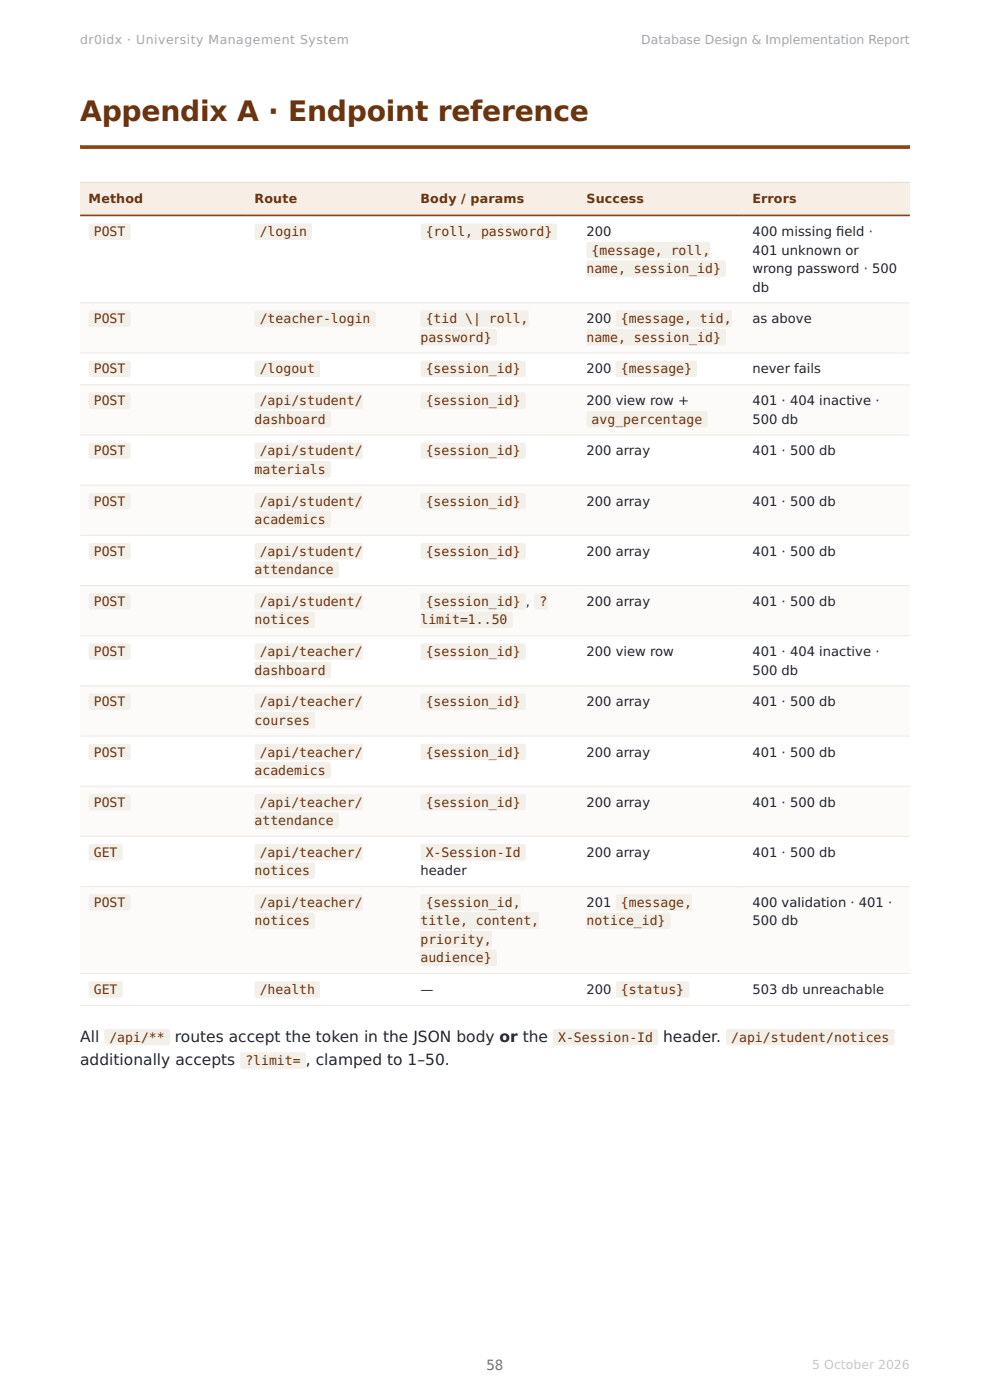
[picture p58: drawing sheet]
<svg xmlns="http://www.w3.org/2000/svg" width="210mm" height="297mm" viewBox="0 0 210 297" stroke-linecap="round" stroke-linejoin="round" font-family="sans-serif">
<defs><g id="words">
<text font-size="6" fill="#6b3410" x="17" y="25.7">Appendix A · Endpoint reference</text>
<g font-size="3.3" fill="#1f2430">
<text x="17" y="221">All</text>
<text x="37.1" y="221">routes accept the token in the JSON body or the</text>
<text x="140.7" y="221">header.</text>
<text x="17" y="226">additionally accepts</text>
<text x="64.9" y="226">, clamped to 1–50.</text>
</g>
<text font-size="3" fill="#6b7280" x="103.2" y="290.5">58</text>
<g font-size="2.8" fill="#6b3410">
<text x="19.9" y="50.1">POST</text>
<text x="55.1" y="50.1">/login</text>
<text x="90.3" y="50.1">{roll, password}</text>
<text x="124.4" y="57.9">name, session_id}</text>
<text x="125.5" y="54">{message, roll,</text>
<text x="19.9" y="68.6">POST</text>
<text x="55.1" y="68.6">/teacher-login</text>
<text x="90.3" y="68.6">{tid \| roll,</text>
<text x="131.7" y="68.6">{message, tid,</text>
<text x="89.2" y="72.5">password}</text>
<text x="124.4" y="72.5">name, session_id}</text>
<text x="19.9" y="79.2">POST</text>
<text x="55.1" y="79.2">/logout</text>
<text x="90.3" y="79.2">{session_id}</text>
<text x="131.7" y="79.2">{message}</text>
<text x="19.9" y="86">POST</text>
<text x="54" y="89.9">dashboard</text>
<text x="55.1" y="86">/api/student/</text>
<text x="90.3" y="86">{session_id}</text>
<text x="125.5" y="89.9">avg_percentage</text>
<text x="19.9" y="96.6">POST</text>
<text x="54" y="100.5">materials</text>
<text x="55.1" y="96.6">/api/student/</text>
<text x="90.3" y="96.6">{session_id}</text>
<text x="19.9" y="107.3">POST</text>
<text x="55.1" y="107.3">/api/student/</text>
<text x="90.3" y="107.3">{session_id}</text>
<text x="54" y="111.2">academics</text>
<text x="19.9" y="117.9">POST</text>
<text x="55.1" y="117.9">/api/student/</text>
<text x="90.3" y="117.9">{session_id}</text>
<text x="54" y="121.8">attendance</text>
<text x="19.9" y="128.6">POST</text>
<text x="55.1" y="128.6">/api/student/</text>
<text x="90.3" y="128.6">{session_id} ,</text>
<text x="114.4" y="128.6">?</text>
<text x="54" y="132.5">notices</text>
<text x="89.2" y="132.5">limit=1..50</text>
<text x="19.9" y="139.2">POST</text>
<text x="54" y="143.1">dashboard</text>
<text x="55.1" y="139.2">/api/teacher/</text>
<text x="90.3" y="139.2">{session_id}</text>
<text x="19.9" y="149.8">POST</text>
<text x="55.1" y="149.8">/api/teacher/</text>
<text x="90.3" y="149.8">{session_id}</text>
<text x="54" y="153.7">courses</text>
<text x="19.9" y="160.5">POST</text>
<text x="55.1" y="160.5">/api/teacher/</text>
<text x="90.3" y="160.5">{session_id}</text>
<text x="54" y="164.4">academics</text>
<text x="19.9" y="171.1">POST</text>
<text x="55.1" y="171.1">/api/teacher/</text>
<text x="90.3" y="171.1">{session_id}</text>
<text x="54" y="175">attendance</text>
<text x="19.9" y="181.8">GET</text>
<text x="54" y="185.7">notices</text>
<text x="55.1" y="181.8">/api/teacher/</text>
<text x="90.3" y="181.8">X-Session-Id</text>
<text x="19.9" y="192.4">POST</text>
<text x="54" y="196.3">notices</text>
<text x="55.1" y="192.4">/api/teacher/</text>
<text x="89.2" y="196.3">title, content,</text>
<text x="90.3" y="192.4">{session_id,</text>
<text x="124.4" y="196.3">notice_id}</text>
<text x="131.7" y="192.4">{message,</text>
<text x="89.2" y="200.2">priority,</text>
<text x="89.2" y="204.1">audience}</text>
<text x="19.9" y="210.9">GET</text>
<text x="55.1" y="210.9">/health</text>
<text x="131.7" y="210.9">{status}</text>
<text x="23.2" y="221">/api/**</text>
<text x="118.4" y="221">X-Session-Id</text>
<text x="155.1" y="221">/api/student/notices</text>
<text x="52" y="226">?limit=</text>
</g>
<g font-size="2.8" fill="#1f2430">
<text x="124.4" y="50.1">200</text>
<text x="159.6" y="50.1">400 missing f</text>
<text x="177.4" y="50.1">ield ·</text>
<text x="159.6" y="54">401 unknown or</text>
<text x="159.6" y="57.9">wrong password · 500</text>
<text x="159.6" y="61.8">db</text>
<text x="124.4" y="68.6">200</text>
<text x="159.6" y="68.6">as above</text>
<text x="124.4" y="79.2">200</text>
<text x="159.6" y="79.2">never fails</text>
<text x="124.4" y="86">200 view row +</text>
<text x="159.6" y="86">401 · 404 inactive ·</text>
<text x="159.6" y="89.9">500 db</text>
<text x="124.4" y="96.6">200 array</text>
<text x="159.6" y="96.6">401 · 500 db</text>
<text x="124.4" y="107.3">200 array</text>
<text x="159.6" y="107.3">401 · 500 db</text>
<text x="124.4" y="117.9">200 array</text>
<text x="159.6" y="117.9">401 · 500 db</text>
<text x="124.4" y="128.6">200 array</text>
<text x="159.6" y="128.6">401 · 500 db</text>
<text x="124.4" y="139.2">200 view row</text>
<text x="159.6" y="139.2">401 · 404 inactive ·</text>
<text x="159.6" y="143.1">500 db</text>
<text x="124.4" y="149.8">200 array</text>
<text x="159.6" y="149.8">401 · 500 db</text>
<text x="124.4" y="160.5">200 array</text>
<text x="159.6" y="160.5">401 · 500 db</text>
<text x="124.4" y="171.1">200 array</text>
<text x="159.6" y="171.1">401 · 500 db</text>
<text x="89.2" y="185.7">header</text>
<text x="124.4" y="181.8">200 array</text>
<text x="159.6" y="181.8">401 · 500 db</text>
<text x="124.4" y="192.4">201</text>
<text x="159.6" y="192.4">400 validation · 401 ·</text>
<text x="159.6" y="196.3">500 db</text>
<text x="89.2" y="210.9">—</text>
<text x="124.4" y="210.9">200</text>
<text x="159.6" y="210.9">503 db unreachable</text>
</g>
<g font-size="2.7" fill="#6b3410">
<text x="18.8" y="43.1">Method</text>
<text x="54" y="43.1">Route</text>
<text x="89.2" y="43.1">Body / params</text>
<text x="124.4" y="43.1">Success</text>
<text x="159.6" y="43.1">Errors</text>
</g>
<g font-size="2.6" fill="#98a2b3">
<text x="17" y="9.4">dr0idx · University Management System</text>
<text x="136" y="9.4">Database Design &amp; Implementation Report</text>
</g>
<text font-size="2.6" fill="#c4c9d1" x="172.3" y="290.4">5 October 2026</text>
</g></defs>
<path d="M17 30.8h176zM17 30.8h176v.8h-176z" fill-rule="evenodd" fill="#8b4513"/>
<g fill="#f7efe6">
<path d="M17 38.7h35.2v7h-35.2z"/>
<path d="M52.2 38.7h35.2v7h-35.2z"/>
<path d="M87.4 38.7h35.2v7h-35.2z"/>
<path d="M122.6 38.7h35.2v7h-35.2z"/>
<path d="M157.8 38.7h35.2v7h-35.2z"/>
</g>
<g fill="#fcfbf9">
<path d="M17 64.3h35.2v10.6h-35.2z"/>
<path d="M52.2 64.3h35.2v10.6h-35.2z"/>
<path d="M87.4 64.3h35.2v10.6h-35.2z"/>
<path d="M122.6 64.3h35.2v10.6h-35.2z"/>
<path d="M157.8 64.3h35.2v10.6h-35.2z"/>
<path d="M17 81.6h35.2v10.7h-35.2z"/>
<path d="M52.2 81.6h35.2v10.7h-35.2z"/>
<path d="M87.4 81.6h35.2v10.7h-35.2z"/>
<path d="M122.6 81.6h35.2v10.7h-35.2z"/>
<path d="M157.8 81.6h35.2v10.7h-35.2z"/>
<path d="M17 102.9h35.2v10.7h-35.2z"/>
<path d="M52.2 102.9h35.2v10.7h-35.2z"/>
<path d="M87.4 102.9h35.2v10.7h-35.2z"/>
<path d="M122.6 102.9h35.2v10.7h-35.2z"/>
<path d="M157.8 102.9h35.2v10.7h-35.2z"/>
<path d="M17 124.2h35.2v10.7h-35.2z"/>
<path d="M52.2 124.2h35.2v10.7h-35.2z"/>
<path d="M87.4 124.2h35.2v10.7h-35.2z"/>
<path d="M122.6 124.2h35.2v10.7h-35.2z"/>
<path d="M157.8 124.2h35.2v10.7h-35.2z"/>
<path d="M17 145.5h35.2v10.7h-35.2z"/>
<path d="M52.2 145.5h35.2v10.7h-35.2z"/>
<path d="M87.4 145.5h35.2v10.7h-35.2z"/>
<path d="M122.6 145.5h35.2v10.7h-35.2z"/>
<path d="M157.8 145.5h35.2v10.7h-35.2z"/>
<path d="M17 166.8h35.2v10.6h-35.2z"/>
<path d="M52.2 166.8h35.2v10.6h-35.2z"/>
<path d="M87.4 166.8h35.2v10.6h-35.2z"/>
<path d="M122.6 166.8h35.2v10.6h-35.2z"/>
<path d="M157.8 166.8h35.2v10.6h-35.2z"/>
<path d="M17 188.1h35.2v18.4h-35.2z"/>
<path d="M52.2 188.1h35.2v18.4h-35.2z"/>
<path d="M87.4 188.1h35.2v18.4h-35.2z"/>
<path d="M122.6 188.1h35.2v18.4h-35.2z"/>
<path d="M157.8 188.1h35.2v18.4h-35.2z"/>
</g>
<g fill="none" stroke="#ece8e2" stroke-width=".21">
<path d="M17 64.3h176M17 74.9h176M17 81.6h176M17 92.3h176M17 102.9h176M17 113.6h176M17 124.2h176M17 134.9h176M17 145.5h176M17 156.2h176M17 166.8h176M17 177.4h176"/>
<path d="M17 188.1h176M17 206.5h176M17 213.3h176"/>
</g>
<path d="M17 38.7h176" fill="none" stroke="#e0dcd6" stroke-width=".21"/>
<path d="M17 45.7h176" fill="none" stroke="#8b4513" stroke-width=".35"/>
<g fill="#f3efe9">
<path d="M18.8 47.4h8.9v3.5h-8.9z"/>
<path d="M54 47.4h12.3v3.5h-12.3z"/>
<path d="M89.2 47.4h29v3.5h-29z"/>
<path d="M124.4 51.3h26.3v3.5h-26.3z"/>
<path d="M124.4 55.2h29.6v3.5h-29.6z"/>
<path d="M18.8 65.9h8.9v3.5h-8.9z"/>
<path d="M54 65.9h25.7v3.5h-25.7z"/>
<path d="M89.2 65.9h22.9v3.5h-22.9z"/>
<path d="M89.2 69.8h16.2v3.5h-16.2z"/>
<path d="M130.6 65.9h24.6v3.5h-24.6z"/>
<path d="M124.4 69.8h29.6v3.5h-29.6z"/>
<path d="M18.8 76.5h8.9v3.5h-8.9z"/>
<path d="M54 76.5h13.9v3.5h-13.9z"/>
<path d="M89.2 76.5h22.3v3.5h-22.3z"/>
<path d="M130.6 76.5h17.3v3.5h-17.3z"/>
<path d="M18.8 83.3h8.9v3.5h-8.9z"/>
<path d="M54 83.3h22.9v3.5h-22.9z"/>
<path d="M54 87.2h16.2v3.5h-16.2z"/>
<path d="M89.2 83.3h22.3v3.5h-22.3z"/>
<path d="M124.4 87.2h25.7v3.5h-25.7z"/>
<path d="M18.8 93.9h8.9v3.5h-8.9z"/>
<path d="M54 93.9h22.9v3.5h-22.9z"/>
<path d="M54 97.8h16.2v3.5h-16.2z"/>
<path d="M89.2 93.9h22.3v3.5h-22.3z"/>
<path d="M18.8 104.6h8.9v3.4h-8.9z"/>
<path d="M54 104.6h22.9v3.4h-22.9z"/>
<path d="M54 108.5h16.2v3.4h-16.2z"/>
<path d="M89.2 104.6h22.3v3.4h-22.3z"/>
<path d="M18.8 115.2h8.9v3.5h-8.9z"/>
<path d="M54 115.2h22.9v3.5h-22.9z"/>
<path d="M54 119.1h17.9v3.5h-17.9z"/>
<path d="M89.2 115.2h22.3v3.5h-22.3z"/>
<path d="M18.8 125.8h8.9v3.5h-8.9z"/>
<path d="M54 125.8h22.9v3.5h-22.9z"/>
<path d="M54 129.7h12.8v3.5h-12.8z"/>
<path d="M89.2 125.8h22.3v3.5h-22.3z"/>
<path d="M113.3 125.8h2.8v3.5h-2.8z"/>
<path d="M89.2 129.7h19.6v3.5h-19.6z"/>
<path d="M18.8 136.5h8.9v3.5h-8.9z"/>
<path d="M54 136.5h22.9v3.5h-22.9z"/>
<path d="M54 140.4h16.2v3.5h-16.2z"/>
<path d="M89.2 136.5h22.3v3.5h-22.3z"/>
<path d="M18.8 147.1h8.9v3.5h-8.9z"/>
<path d="M54 147.1h22.9v3.5h-22.9z"/>
<path d="M54 151h12.8v3.5h-12.8z"/>
<path d="M89.2 147.1h22.3v3.5h-22.3z"/>
<path d="M18.8 157.8h8.9v3.5h-8.9z"/>
<path d="M54 157.8h22.9v3.5h-22.9z"/>
<path d="M54 161.7h16.2v3.5h-16.2z"/>
<path d="M89.2 157.8h22.3v3.5h-22.3z"/>
<path d="M18.8 168.4h8.9v3.5h-8.9z"/>
<path d="M54 168.4h22.9v3.5h-22.9z"/>
<path d="M54 172.3h17.9v3.5h-17.9z"/>
<path d="M89.2 168.4h22.3v3.5h-22.3z"/>
<path d="M18.8 179.1h7.2v3.5h-7.2z"/>
<path d="M54 179.1h22.9v3.5h-22.9z"/>
<path d="M54 183h12.8v3.5h-12.8z"/>
<path d="M89.2 179.1h22.3v3.5h-22.3z"/>
<path d="M18.8 189.7h8.9v3.5h-8.9z"/>
<path d="M54 189.7h22.9v3.5h-22.9z"/>
<path d="M54 193.6h12.8v3.5h-12.8z"/>
<path d="M89.2 189.7h21.2v3.5h-21.2z"/>
<path d="M89.2 193.6h25.2v3.5h-25.2z"/>
<path d="M89.2 197.5h15.1v3.5h-15.1z"/>
<path d="M89.2 201.4h16.2v3.5h-16.2z"/>
<path d="M130.6 189.7h16.2v3.5h-16.2z"/>
<path d="M124.4 193.6h17.9v3.5h-17.9z"/>
<path d="M18.8 208.2h7.2v3.4h-7.2z"/>
<path d="M54 208.2h13.9v3.4h-13.9z"/>
<path d="M130.6 208.2h15.6v3.4h-15.6z"/>
<path d="M22.1 218.3h14v3.5h-14z"/>
<path d="M117.3 218.3h22.3v3.5h-22.3z"/>
<path d="M154 218.3h35.8v3.5h-35.8z"/>
<path d="M50.9 223.3h14v3.4h-14z"/>
</g>
<use href="#words"/>
</svg>
